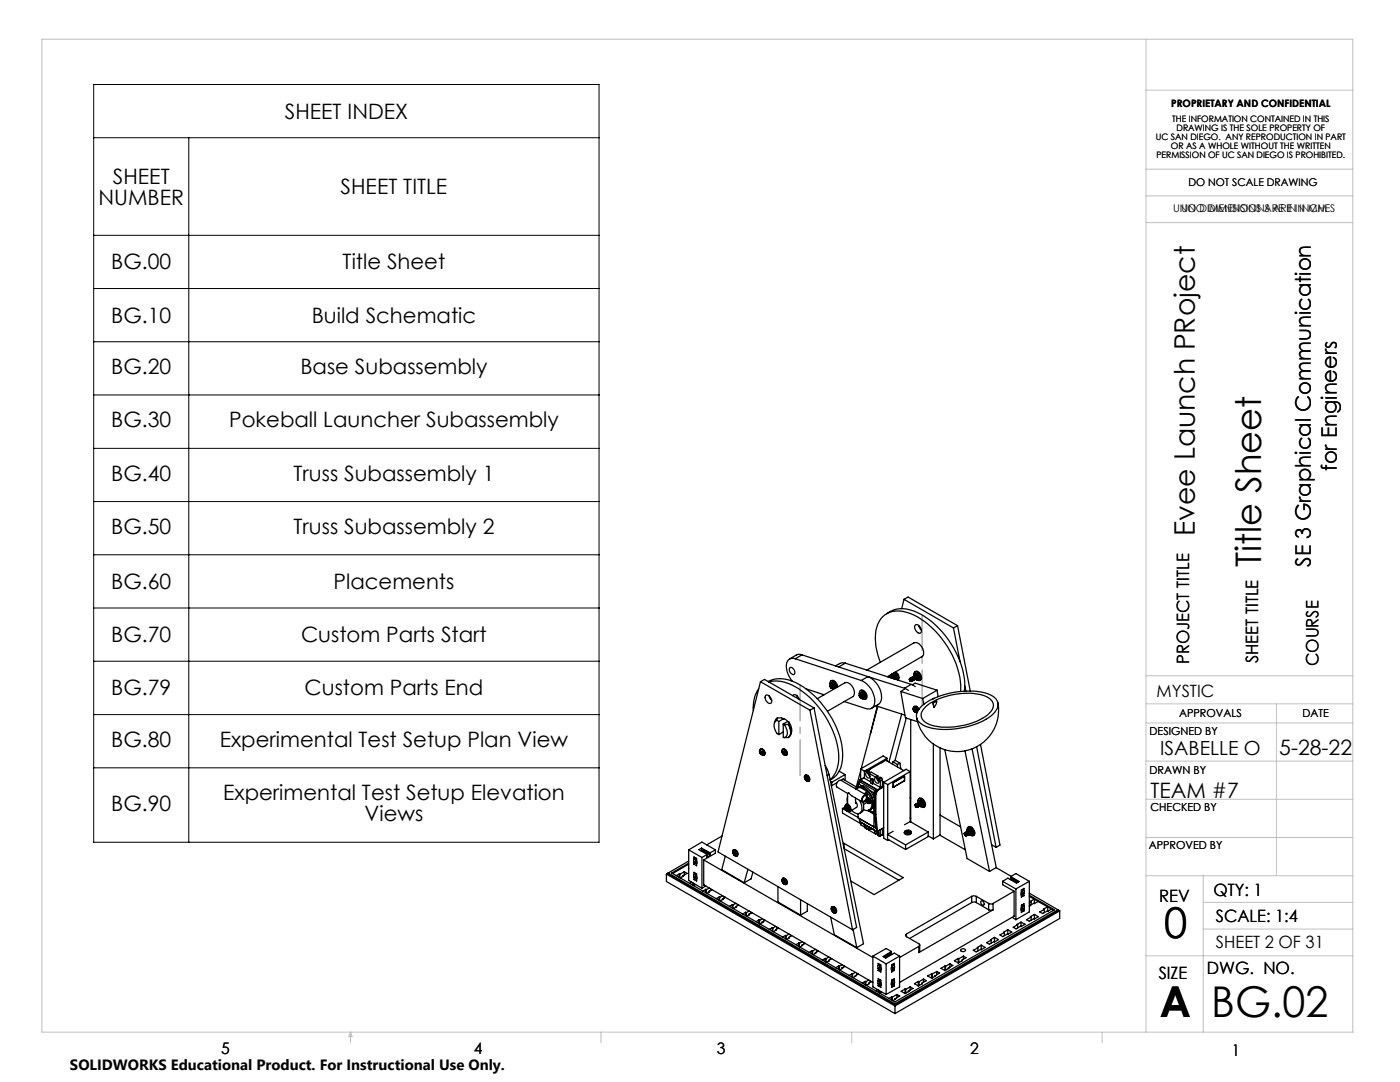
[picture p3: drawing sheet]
<svg xmlns="http://www.w3.org/2000/svg" width="279mm" height="216mm" viewBox="0 0 279 216" stroke-linecap="round" stroke-linejoin="round" font-family="sans-serif">
<defs><g id="words">
<g font-size="8.5">
<text x="232.3" y="187.1">0</text>
<text x="231.5" y="202.9">A</text>
<text x="241.7" y="202.9">BG.02</text>
</g>
<text font-size="7.1" x="251.7" y="113.1" transform="rotate(-90 251.7 113.1)">Title Sheet</text>
<text font-size="5.6" x="238.4" y="106.9" transform="rotate(-90 238.4 106.9)">Evee Launch PRoject</text>
<g font-size="4.2">
<text x="56.8" y="23.7">SHEET INDEX</text>
<text x="19.7" y="40.8">NUMBER</text>
<text x="22.5" y="36.7">SHEET</text>
<text x="68" y="38.7">SHEET TITLE</text>
<text x="22.2" y="53.8">BG.00</text>
<text x="68.4" y="53.8">Title Sheet</text>
<text x="22.2" y="64.4">BG.10</text>
<text x="62.2" y="64.4">Build Schematic</text>
<text x="22.2" y="74.6">BG.20</text>
<text x="59.9" y="74.6">Base Subassembly</text>
<text x="22.2" y="85.3">BG.30</text>
<text x="45.7" y="85.3">Pokeball Launcher Subassembly</text>
<text x="22.2" y="95.9">BG.40</text>
<text x="58.6" y="95.9">Truss Subassembly 1</text>
<text x="266.8" y="94" transform="rotate(-90 266.8 94)">for Engineers</text>
<text x="22.2" y="106.5">BG.50</text>
<text x="58.6" y="106.5">Truss Subassembly 2</text>
<text x="261.6" y="113.1" transform="rotate(-90 261.6 113.1)">SE 3 Graphical Communication</text>
<text x="22.2" y="117.5">BG.60</text>
<text x="66.6" y="117.5">Placements</text>
<text x="22.2" y="128.2">BG.70</text>
<text x="60.1" y="128.2">Custom Parts Start</text>
<text x="22.2" y="138.8">BG.79</text>
<text x="60.8" y="138.8">Custom Parts End</text>
<text x="22.2" y="149">BG.80</text>
<text x="43.9" y="149">Experimental Test Setup Plan View</text>
<text x="255.3" y="150.6">5-28-22</text>
<text x="22.2" y="161.8">BG.90</text>
<text x="44.5" y="159.7">Experimental Test Setup Elevation</text>
<text x="229.6" y="159.2">TEAM #7</text>
<text x="72.8" y="163.9">Views</text>
</g>
<text font-size="3.9" x="231.5" y="150.6">ISABELLE O</text>
<g font-size="3.4">
<text x="237.3" y="132.5" transform="rotate(-90 237.3 132.5)">PROJECT TITLE</text>
<text x="251.1" y="132.3" transform="rotate(-90 251.1 132.3)">SHEET TITLE</text>
<text x="263.1" y="133" transform="rotate(-90 263.1 133)">COURSE</text>
<text x="230.8" y="139">MYSTIC</text>
<text x="231.3" y="180">REV</text>
<text x="242.2" y="178.7">QTY: 1</text>
<text x="242.7" y="183.9">SCALE: 1:4</text>
<text x="242.7" y="189.2">SHEET 2 OF 31</text>
<text x="231.3" y="195.4">SIZE</text>
<text x="240.9" y="194.3">DWG. NO.</text>
</g>
<g font-size="3.2">
<text x="44.2" y="210.4">5</text>
<text x="94.6" y="210.3">4</text>
<text x="143.1" y="210.4">3</text>
<text x="193.6" y="210.3">2</text>
<text x="245.8" y="210.7">1</text>
</g>
<text font-size="3" x="14" y="213.5">SOLIDWORKS Educational Product. For Instructional Use Only.</text>
<g font-size="2.2">
<text x="235.3" y="143.1">APPROVALS</text>
<text x="259.9" y="143.1">DATE</text>
<text x="229.4" y="146.7">DESIGNED BY</text>
<text x="229.4" y="154.4">DRAWN BY</text>
<text x="229.6" y="161.8">CHECKED BY</text>
<text x="229.3" y="169.4">APPROVED BY</text>
</g>
<g font-size="2.1">
<text x="237.2" y="37.1">DO NOT SCALE DRAWING</text>
<text x="234.1" y="42.3">UNO DIMENSIONS ARE IN INCHES</text>
<text x="235.8" y="42.3">UNO DIMENSIONS ARE IN MM</text>
</g>
<text font-size="2" x="233.8" y="21.4">PROPRIETARY AND CONFIDENTIAL</text>
<g font-size="1.8">
<text x="230.7" y="27.9">UC SAN DIEGO. ANY REPRODUCTION IN PART</text>
<text x="233.7" y="29.7">OR AS A WHOLE WITHOUT THE WRITTEN</text>
<text x="233.9" y="24.4">THE INFORMATION CONTAINED IN THIS</text>
<text x="234.8" y="26.2">DRAWING IS THE SOLE PROPERTY OF</text>
<text x="230.8" y="31.5">PERMISSION OF UC SAN DIEGO IS PROHIBITED.</text>
</g>
</g></defs>
<g fill="none" stroke="#000" stroke-width=".2">
<path d="M18.7 16.9h100.9v151.2h-100.9zM18.7 27.5h100.9M37.7 27.5v140.6M18.7 47h100.9M18.7 57.6h100.9M18.7 68.2h100.9M18.7 78.8h100.9M18.7 89.5h100.9M18.7 100.1h100.9M18.7 110.7h100.9M18.7 121.3h100.9M18.7 131.9h100.9"/>
<path d="M18.7 142.6h100.9M18.7 153.2h100.9"/>
</g>
<g fill="none" stroke="#c0c0c0" stroke-width=".2">
<path d="M8.4 7.8h261.6v198.2h-261.6zM228.7 7.8v198.2M228.7 18h41.3M228.7 33.8h41.3M228.7 39.1h41.3M228.7 44.4h41.3M228.7 134.8h41.3M228.7 159.5h41.3M228.7 151.9h41.3M228.7 144.3h41.3M228.7 140.4h41.3M254.7 140.4v34.3"/>
<path d="M228.7 174.7h41.3M228.7 167.1h41.3M240.1 174.7v31.3M228.7 190.7h41.3M240.1 185.4h29.9M240.1 180.1h29.9M70 206v2.1M70 206l.3 .8h-.7zM119.9 206v2.1M170 206v2.1M220 206v2.1"/>
</g>
<path d="M159.7 136.6v18.2M184 122.7v18.1" fill="none" stroke="#808080" stroke-width=".2" stroke-dasharray="15.2 1.3 1.3 1.3" stroke-dashoffset="8.1"/>
<g fill="none" stroke="#000" stroke-width=".25">
<path d="M180.4 119.6l-.4 1.9M180.4 119.6l9.9 5.7M180.4 119.6l.8-.5 9.9 5.7M151.4 137.4a6.3 6.3 0 0 0-1 4.4M151.8 136l-8.5 34 26.8 15.5M151.8 136l9.8 5.7M151.8 136l.8-.4 9.9 5.7M152.8 138.7a1.09 1.09 0 0 1 1.1 1.6 1.11 1.11 0 0 1-1.1-1.6zM153.3 136a5.8 5.8 0 0 1 5.4 .2 18.2 18.2 0 0 1 9.5 14 5.4 5.4 0 0 1-2.3 5.3l-.2 .1M153.4 136.1a7.8 7.8 0 0 1 6.7 1.9 18 18 0 0 1 7.3 13.5l-.1 .8a5.1 5.1 0 0 1-1.6 3.3M153.5 138.9l.5 .8M157.6 133.2a.82 .82 0 0 1 .9 .5 .82 .82 0 0 1-.1 .9 1.01 1.01 0 0 1-.8-1.4z"/>
<path d="M158.2 138.8a.59 .59 0 0 1 .6-.2 .59 .59 0 0 1 .4 .5l.3 .5M158.7 131.4a1.35 1.35 0 0 0-1.8 1.6l.4 1.5 .8 1.4M158.7 131.4l13.2 4.4M159 138.8l.3 .7M160.1 130.7l-.8-.1-1.7 .9M160.1 130.7l-1.4 .7M160.1 130.7l13.1 4.3M160.9 137.4l3.6 1.2M163.1 139.4l5.5-3.2a1.79 1.79 0 0 1 1.9 1.9l-.2 .8-5.2 3M165.6 136.9h.1M165.6 136.9l.2-.1a.25 .25 0 0 1 .3 .2 .25 .25 0 0 1-.2 .3M165.6 136.4v.3"/>
<path d="M165.6 136.4a.45 .45 0 0 1 .3-.6 .45 .45 0 0 1 .5 .2l.4 .4 .2 .8M165.8 137.2l-.2-.3a.23 .23 0 0 1 .3 0 .23 .23 0 0 1 0 .4M165.8 137.2l.1 .1M165.8 136.3l-.2 .4M165.8 136.3l.4 .2M165.8 136.3l.2-.1 .2 .3M165.8 137.3h.1M165.8 136.7l-.2 .1M165.8 136.7a.32 .32 0 0 1 .4 .2 .32 .32 0 0 1-.2 .4 .33 .33 0 0 0 .2-.4 .33 .33 0 0 0-.4-.2zM165.8 136.7h.1M165.8 136.7h-.2M165.8 135.9a1.05 1.05 0 0 1 1.3 1.2"/>
<path d="M165.9 136.6a.36 .36 0 0 1 .3 .2 .36 .36 0 0 1 0 .4M165.9 136.6a.33 .33 0 0 1 .4 .2 .33 .33 0 0 1-.2 .4 .32 .32 0 0 0 .1-.4 .32 .32 0 0 0-.4-.2M165.9 137.3l.4 .1-.1 .1zM166.2 136.5l.2 .2M166.2 136.5l.2 .5M166.2 136.1l.5 .5M166.2 136.1l-.1 .1M166.2 136.1l-.6 .3M166.3 137.5h.1M166.4 137l-.1 .4M166.4 136.7v.3M166.4 137l.1 .3"/>
<path d="M166.7 136.6l.1 .6-.5 .2M166.7 136.6l-.3 .1M168.7 132.3h-.7l-1.2 .6M168.7 132.3l13.2 4.3M168.7 132.3l-1.3 .8M171.5 138.9v-.2a.3 .3 0 0 1 .4 .2 .3 .3 0 0 1-.1 .3M171.5 138.4v.3M171.5 138.3l.1-.4a.66 .66 0 0 1 1 .4l.2 .3a.54 .54 0 0 1 .1 .7 .54 .54 0 0 1-.8 .1M171.6 138.7a.24 .24 0 0 1 .2 .2 .24 .24 0 0 1-.1 .3l-.2-.3zM171.7 138.3l-.2 .4M171.7 138.3l.3 .1M171.7 138.3l.2-.1 .1 .2"/>
<path d="M171.7 138.3l-.2 .1M171.7 137.8a1.06 1.06 0 0 1 1.1 .5 1.06 1.06 0 0 1-.1 1.2M171.7 138.6l-.2 .2M171.7 138.6a.31 .31 0 0 1 .4 .2 .31 .31 0 0 1-.2 .4M171.7 138.5a.34 .34 0 0 1 .4 .2 .34 .34 0 0 1-.1 .4 .33 .33 0 0 0 .1-.3 .33 .33 0 0 0-.3-.3M171.7 138.6h.1M171.7 138.6a.31 .31 0 0 1 .3 .2 .31 .31 0 0 1-.1 .4M171.7 138.6l-.2 .1M171.8 138.5h.1M171.8 139.2l.2 .2 .2-.1M171.8 138.5l.4 .4-.1 .2M171.8 139.2l.4 .1"/>
<path d="M171.9 135.8a4.3 4.3 0 0 1 2.4 5.1 1.16 1.16 0 0 1-1.5 .5l-4.3-1.4M172 138.4l.3 .2M172 138.4l.3 .6M172.1 138.1l.4 .4M172.1 138.1h-.2M172.1 138.1l-.6 .3M172.3 139l-.1 .3M172.3 138.6v.4M172.3 139l.1 .2M172.5 138.5l.1 .6-.4 .2M172.5 138.5l-.2 .1M173.2 135a4.5 4.5 0 0 1 2.6 4.8l-.3 .6-1.6 .9"/>
<path d="M173.2 135l7.3 2.3M173.2 135l-1.3 .8M175.7 132.2a10.9 10.9 0 0 1-.5-7.7 4.4 4.4 0 0 1 5.7-2.3 15.8 15.8 0 0 1 8.6 7.6 14.6 14.6 0 0 1 2.2 8.2M177 122.4a5.7 5.7 0 0 1 6.1-.2 17.9 17.9 0 0 1 9.4 14.9v.8M177.7 135a.34 .34 0 0 1 .5 .4l-.2-.4zM177.8 135a.38 .38 0 0 1 .4 0 .38 .38 0 0 1 .1 .4M177.9 135.3l-.2-.2-.3 .1 .2-.1 .3 .2M177.9 134.5v.1M177.9 134.6v.3a.39 .39 0 0 1 .5 .4M177.9 134.6v.3M178 134.9l.3-.1 .2 .4M178 134.8h.3l.2 .4"/>
<path d="M178.1 135.3l-.3-.3-.2 .1 .2-.1 .2 .4M178.1 134.8a.36 .36 0 0 1 .4 .2 .36 .36 0 0 1-.1 .4l.1-.2M178.3 134.6l.4 .4M178.3 134.6l.3 .1M178.3 134.6h-.4M178.3 134.3l.5 .3M178.3 134.6l-.2-.2-.2 .2M178.4 135.3v.1M178.4 135.3h.1M178.5 135.2v.1M178.5 135.2h.1M178.6 134.7l.1 .3"/>
<path d="M178.6 135.5h.1M178.7 135l.1 .3M178.7 135v.5M178.8 134.1a1.11 1.11 0 0 1 .4 1.6 1.31 1.31 0 0 0-.6-1.6M178.8 135.6h.1M178.8 134.6l.2 .6M178.8 134.6l-.2 .1M178.8 135.3l-.1 .2M179 135.2l-.2 .4M179 135.2l-.2 .1M179.8 138l4.3 1.4M179.8 138l.9 5.2 2.4 .8"/>
<path d="M180.5 137.3l.8 .5M180.5 137.5l-.7 .5M181.5 135.6h.1M181.5 135.5a.23 .23 0 0 1 .3 .2 .23 .23 0 0 1-.1 .3zM181.7 136h.1M181.8 135.4h-.2l-.1 .2 .2-.1a.28 .28 0 0 1 .2 .2 .28 .28 0 0 1-.1 .3h-.1M181.8 135.4l.2 .3-.1 .3M181.8 135.4h.1M181.8 135.4l.3 .4-.2 .1M181.8 135.4l-.3 .1M181.9 136.6l.8 .4M181.9 136.6l-1.4 .7"/>
<path d="M181.9 135.3l-.3 .1M181.9 135.3l.2 .2v.4v-.3zM181.9 135.3h.1M182 135.3h-.2M182 135.3l.3 .4-.2 .1M182 135.3h.1M182.1 136.6l.5-.3 4.4 1.4M182.1 135.2h-.2M182.1 135.2a.32 .32 0 0 1 .3 .2 .32 .32 0 0 1-.1 .3h.1l-.1-.3zM182.2 135.1h-.2M182.2 135.1l.2 .2v.4M182.2 135.1a.32 .32 0 0 1 .3 .2 .32 .32 0 0 1-.1 .4"/>
<path d="M182.3 128.3l.2-.1a1.93 1.93 0 0 1 1.6 2.7l-.2 .2M182.4 135l-.3 .1M182.4 135l.2 .4-.1 .2M182.4 135h.1M182.4 135l.2 .5-.1 .1M182.4 134.7v.2h.3M182.4 134.7a.51 .51 0 0 1 .3-.7 .51 .51 0 0 1 .6 .3l.5 .7a.53 .53 0 0 1-.5 .8l-.4-.2M182.4 134.7v.2M182.5 135h-.3M182.5 135l.2 .1v.5v-.3zM182.5 135h.1M182.5 134.4l.2-.1 .5 .2"/>
<path d="M182.5 134.4l.2 .1M182.5 134.4l-.1 .3M182.5 128.2l-9.5 5.5M182.6 134.9l-.3 .1M182.6 134.9l.2 .3-.1 .3M182.6 134.9l.2 .4-.1 .2M182.6 134.8a.36 .36 0 0 1 .4 .2 .36 .36 0 0 1-.1 .4M182.6 134.1a1 1 0 0 1 1.3 1.1l-.3 .6M182.7 134.8h.1M182.7 134.9l.3 .2-.1 .3v-.4zM182.7 134.9h.1M182.7 124.7a1.03 1.03 0 0 1 1 .5 1.03 1.03 0 0 1-.1 1.2 1.18 1.18 0 0 1-.9-1.7z"/>
<path d="M182.7 134.5l-.3 .2M182.7 134.5l.4 .4M182.7 135.5l.2 .1M182.7 134.5l.3 .1M182.8 134.8h-.3M182.8 134.8l.2 .2 .1 .3-.1 .1M182.8 134.8h.1M182.8 134.8l.3 .4M182.9 135.6h.3M183 134.6l.1 .3M183.1 134.9l.2 .3M183.1 134.9l.1 .5"/>
<path d="M183.2 134.5l.3 .6M183.2 135.4l-.1 .2h-.2M183.2 135.4v.2M183.2 134.5l-.2 .1M183.3 135.2l-.1 .2M183.3 124.8l.6 .9M183.5 135.1l-.1 .4-.2 .1M183.5 135.1l-.2 .1M184.1 131l-7 4M184.1 139.4l.3 1.1M186.3 139.4h.1M186.3 139.4l-.2 .1"/>
<path d="M186.9 139.9l-.7 .4M186.9 139.9a1.61 1.61 0 0 1-.5 1.2M187 137.7l-2.9 1.7M187 137.7l.2 1.3M190.3 125.3l1.3 6.7M191.1 124.8l-.8 .5M191.1 124.8l2.5 13.1M192.5 136.9l.3 1M151.7 150v-.1l.1 .1M151.7 150v.1M151.7 149.5a.72 .72 0 0 1 .7 .5 .72 .72 0 0 1-.1 .7l-.6-.4-.1-.5zM151.7 149.5l-.1 .1"/>
<path d="M151.7 150.1v.1M151.7 150.2h.1M151.7 150.3l.2 .1M151.7 150.1h.1M151.8 150.2h.1M151.8 150.2l-.1 .1M151.8 149.9l-.1 .1M151.8 150h.1M151.8 149.5a.74 .74 0 0 1 .7 .4 .74 .74 0 0 1-.1 .8 .78 .78 0 0 0-.7-1.2M151.8 149.5h-.1M151.8 149.5a.74 .74 0 0 1 .9 .9M151.9 150.4h.1"/>
<path d="M151.9 150h.1l.1 .1-.1 .1M151.9 150h.1M151.9 150l-.2 .1M152 150.4h.1M152 150.4l.1 .1M152 150.2v.1M152 150.2h.1M152 150l-.3 .1M152 150.3l.2 .1-.1 .1M152 150.3h.1M152 150.1h.1M152 150.3l-.1 .1"/>
<path d="M152 150.1l-.2 .1M152 150.1v.1M152 150.1l-.3 .1M152 150.1l-.3 .2M152.1 150.4h-.1M152.2 150.5h-.1M155.1 143.8a1.22 1.22 0 0 0-.4 1.9l.4 .7 .3 .2M155.1 143.8l.3 .2M155.1 143.3v.5M155.1 143.3l-.2 .1-.3 .8M155.1 143.3l.9-.1 .3 .2M155.4 144v2.6"/>
<path d="M156.1 149.8v.3M156.1 149.7l.1-.2a.74 .74 0 0 1 .7 .4 .74 .74 0 0 1 0 .8h-.2M156.1 149.6a.72 .72 0 0 1 .7 .3 .72 .72 0 0 1 0 .8h-.3l-.4-.4zM156.1 150l.1-.1 .1 .1M156.1 150l.1 .1M156.2 150.1h.1M156.2 150.1v.1M156.2 149.5a.73 .73 0 0 1 .8 .3 .73 .73 0 0 1-.1 .9M156.2 150.2h.1M156.2 150.2v.2M156.2 150.4h.2M156.2 143.4l.6 .2 .4 .4"/>
<path d="M156.2 150h-.1M156.3 150h.1M156.3 143.4h.2M156.3 144.5v2.6l.2 .1M156.3 144.5l.2 .1M156.3 143.4l-.9 .6M156.3 146.1l-.9 .5M156.4 150.5l.2 .2M156.4 150v-.1l.2 .1M156.4 150h.1M156.4 150.4h.1M156.4 150.4l.2-.1-.2 .1"/>
<path d="M156.5 150.4h.1M156.5 144.6a1.8 1.8 0 0 1 .2 2.5l-.2 .1M156.5 150.4l.1 .1M156.5 150.2v.1M156.5 150.2h.1M156.5 150h-.2M156.5 144.6h.8M156.5 150.2l-.3 .2M156.5 150h-.1M156.5 150.3l.1 .2M156.5 150.3h.1M156.5 150l-.3 .1"/>
<path d="M156.5 150.1l-.3 .1M156.6 150l-.1 .2M156.6 150h.1M156.6 150v.1M156.6 150l-.4 .2M156.6 150.3l-.2 .1M156.6 150.4h-.1M156.6 150.3l-.1 .1M156.6 150.5h.1M157.2 144l-.9 .5M157.2 144h.2M157.3 144.6a1.91 1.91 0 0 1 0 2.6h-.8"/>
<path d="M157.4 144.5a1.96 1.96 0 0 1-.1 2.6M157.4 144.5l-.1 .1M157.4 144a2.39 2.39 0 0 1 .4 2.7M157.4 144v.5M160.5 154.9l.1 .5M160.6 154.9l.1-.2a.74 .74 0 0 1 .7 .4 .74 .74 0 0 1 0 .8h-.3M160.6 154.8a.74 .74 0 0 1 .7 .3 .74 .74 0 0 1 0 .8h-.3l-.3-.3-.2-.5zM160.7 155.3v.1M160.7 155.2h.1M160.7 155.2h-.1l.1 .1M160.7 155.4h.1M160.7 155.4l.1 .1"/>
<path d="M160.7 154.7a.72 .72 0 0 1 .8 .3 .72 .72 0 0 1-.1 .9M160.8 155.5h.1M160.8 155.2h.1M160.8 155.5v.1M160.9 155.6l.1 .1-.2-.1M160.9 155.6h.1M160.9 155.3h.1M160.9 155.3l.1 .1M160.9 155.1l-.1 .1M160.9 155.3l-.1 .2M160.9 155.3l-.2 .1M161 155.6h.1"/>
<path d="M161 155.4h.1M161 155.1l-.1 .2M161 155.1l-.2-.1v.2M161 155.2h.1M161 155.2h-.2M161 155.2l-.3 .1M161 155.4l-.2 .1M161 155.9h.1M161.1 155.4h.1M161.1 155.4l-.3 .2M161.1 155.4v.2h-.1M161.1 155.4l-.1 .2"/>
<path d="M161.1 155.5l-.1 .1M161.6 141.7l8.5 43.8M162.5 141.3l-.9 .4M162.5 141.3l8.5 43.8-.9 .4M164.7 152.8l.8 1.7M165.5 154.5l6.8 33.8-1.3 .8M165.5 154.5l-.4 .3M165.7 155.9l.3 .2M165.9 156.7l.1 .1M166 156.1v.7M167 156.2l-1 .6M167.5 153.9l1.2 .7"/>
<path d="M167.9 155.7a.89 .89 0 0 0-.9 1.4l2.2 1.2M167.9 155.7l5 2.9M168.2 155.5l2.7 1.5M168.3 155.5l-.4 .2M168.7 154.6l-2.7 1.5M168.7 154.6v1.1M169.2 158.9l-.1 .5 .1 .9M169.2 158.3l.2-.1 .6 .6 2.1 1.2M169.2 158.3v2M170.7 159.9l.4 .8-.1 .3-1.3 .9M170.7 159.2v1.1M170.8 157.4a1.21 1.21 0 0 1 1.7 .2 3.4 3.4 0 0 1 1.3 3.7 1 1 0 0 1-1.5 .2"/>
<path d="M171.2 156.4v.1M171.2 156.4v.8M171.2 156.4h.1M171.2 157.1a2.2 2.2 0 0 1 2.6 1.6 2.13 2.13 0 0 1-.1 2.8M171.2 157.1a1.62 1.62 0 0 1 2.4 .6 3.1 3.1 0 0 1 .7 3.4l-.6 .4M171.2 157.1a1.88 1.88 0 0 1 2.2 1 2.78 2.78 0 0 1 .4 3.3l-.1 .1M171.2 156.5h.1M171.2 157.1l-.2 .2M171.2 156.5v.6M171.3 156.4l-.1 .1M171.3 156.4h.1M171.3 156.4l.7 .4"/>
<path d="M171.5 159.7a2.13 2.13 0 0 1 .2 2.5 1.45 1.45 0 0 1-1.8-.5M171.6 155.6l.1 .1M171.6 155.6l-.4 .8M171.7 155.6h-.1M171.7 155.6h.1M171.7 155.7l3.4 2M171.7 155.7l-.4 .7M171.7 156.1l-.4 .3M171.7 155.6v.1M171.7 156.1l3 1.7M171.7 155.6l3.4 2M171.8 153.4l.7 .5 .6-.3"/>
<path d="M171.8 153.4v2.2M171.8 153.8l-1 3.6M172.3 158.9l.4-.3a.78 .78 0 0 1 .3 .9 .78 .78 0 0 1-.7 .6h-.2l-.2-.3zM172.3 159l.3-.2a.63 .63 0 0 1 .2 .7 .63 .63 0 0 1-.6 .4l-.1-.5zM172.5 155.2l-.8 .4M172.6 158.5v-.1a.34 .34 0 0 1 .4 0 .34 .34 0 0 1 0 .5M172.7 153.9h-.2v1.4l1.2 .7M172.7 153.9l.3 .2M172.8 159.7l.2 .4 .2 .2M172.8 159.6l.1 .3M172.8 158.3l.3 .4M172.9 159.8l.1 .1"/>
<path d="M172.9 159.9v.3l-.6 .3M173 159.9h.1M173 159.7h.1M173 159.7l-.1 .1M173 159.9v.1M173 154.1a.61 .61 0 0 0-.1 .8 .61 .61 0 0 0 .7 .3v-.4l-.2-.5M173 159.3a.61 .61 0 0 1 .6 .4 .61 .61 0 0 1-.2 .6h-.2M173 154.1h.1M173 159.2h.1M173 160h.1M173 160l.1 .1M173 159.2a.63 .63 0 0 1 .6 .4 .63 .63 0 0 1-.1 .7h-.2"/>
<path d="M173 159.2a.67 .67 0 0 1 .7 .4 .67 .67 0 0 1-.1 .7M173.1 159.6l.1 .1M173.1 153.6l-.4 .3M173.1 153.6l.3 .2M173.2 159.8h.1M173.2 159.7v.1M173.2 159.7l-.3 .1M173.2 159.7l-.2 .2M173.2 159.8v.1M173.2 159.6v.1M173.2 159.6l-.1-.1-.1 .2M173.2 159.6l-.2 .1"/>
<path d="M173.2 154.3l.3 .1M173.2 159.8l-.2 .1M173.2 159.9h.2M173.2 159.9h.1M173.2 154v.4l.4 .6M173.3 159.9l-.3 .1M173.3 159.9h.1M173.3 159.9l-.2 .2M173.4 159.9v.2h-.2M173.4 159.9l-.2 .2M173.4 153.8l-.4 .3M173.4 154.3l1.4 .8"/>
<path d="M173.4 154.3l.4-.2 1.4 .7M173.6 157.7l.7 .5M174 155.4h.1M174 155.5h-.3v.7l.4 .2M174 155.5l.1 .3M174 155.4l-.2 .1M174 155.4h.2M174.1 155.8v.6M174.2 155.4l.1 .2M174.2 155.4l-.2 .1M174.3 156.3l1.4 .8M174.3 155.6v.7"/>
<path d="M174.3 156.3l-.2 .1M174.3 155.6l-.2 .2M174.3 158.2l.1 .1M174.4 158.3v.8M174.5 158.3v1.2M174.5 158.3l.2 .1M174.6 158.3h-.1M174.6 158.3l.1 .1M174.7 158.4h.1M174.7 158.4v4.1M174.7 158l-.1 .3M174.7 158l-.3 .3"/>
<path d="M174.7 157.8v.2M174.7 157.8l-.4 .4M174.8 155.2a.61 .61 0 0 0-.2 .7 .61 .61 0 0 0 .8 .3v-.4l-.2-.5M174.8 155.1v.1M174.8 158.4v4.1M174.8 140.8l5.8 1.9M175 155.3l.2 .1M175 155v.5l.4 .5M175.1 157.7h.1M175.1 157.7l-.4 .7M175.1 140.9l-1.4 5.6M175.1 157.6v.1"/>
<path d="M175.1 157.6l.1 .1M175.2 154.8l-.4 .4M175.2 155.3l.3 .2M175.2 157.7l-.4 .7M175.2 154.8l-.4 .3M175.2 140.9l-3.3 12.5M175.5 155.5l.2 .4M175.7 155.9v1.2M175.9 152.2l-2.6 1.5M175.9 152.2l.9-.5 3.6 2.1M175.9 155.2l.2 .4M175.9 155.2l-.4 .3"/>
<path d="M175.9 155.2l-.3-.1-.4 .2M176.1 155.6l-.4 .3M176.1 156.9l-.4 .2M176.1 155.6v1.3M176.1 156l.3 .1M176.1 156.9l.3 .1-1.2 .7M176.2 157l-1.1 .6M176.4 156.1l.8 .5M176.4 156.1v11.2l.8 .4M177 151.3l-.8-.5-4.4 2.6M177 151.3l-4 2.3M177 151.3v.5"/>
<path d="M177.2 156.6v9.9M178.2 152l-.1 .5M178.2 152l.9 .5M178.2 152l.5-.3 .9 .6M178.3 157.1h.1M178.3 156.2l2.2-1.3v.9l-2.2 1.3zM179.1 152.5v.5M179.6 152.3l-.5 .2M179.6 152.3l.2 1.1M180 142.5l-2.6 9.5M180.9 143.3l-2.3 8.5M181.6 154v9.9"/>
<path d="M181.6 154l-.8-.5-4.4 2.6M181.6 154l-4.4 2.6M181.6 159.2h.2M181.8 143.5v20.5M182.3 141.6a.22 .22 0 0 1 .3 .1 .22 .22 0 0 1-.1 .3zM182.3 141.7a.24 .24 0 0 1 .4 0 .24 .24 0 0 1-.2 .3M182.3 141.3v.2M182.3 141.3v.3M182.4 141l.2-.1 .5 .1M182.4 141l.2 .1M182.4 141l-.1 .3M182.5 141.4l-.2 .2"/>
<path d="M182.5 141.4a.32 .32 0 0 1 .3 .2 .32 .32 0 0 1-.1 .4 .32 .32 0 0 0 .1-.4 .32 .32 0 0 0-.3-.2zM182.5 141.4h.1M182.5 141.4l-.2 .1M182.6 142v.1M182.6 141.3l.1 .1M182.6 141.1l-.3 .2M182.6 141.1l.4 .4M182.6 142.1l.2 .1M182.6 141.1h.3M182.6 141.3l-.1 .1a.38 .38 0 0 1 .4 .1 .38 .38 0 0 1-.1 .5M182.6 141.3a.31 .31 0 0 1 .4 .3 .31 .31 0 0 1-.2 .3M182.6 141.3h.1"/>
<path d="M182.6 141.3l.4 .4M182.8 142.2h.3M182.9 141.1l.1 .4M183 141.5l.2 .2M183 141.5l.1 .5M183 142.1l-.2 .1M183.1 141l.3 .5M183.1 141l-.2 .1M183.2 159.9a.51 .51 0 0 1 .3-.6 .51 .51 0 0 1 .6 .3l.4 .5 .1 .5a.46 .46 0 0 1-.3 .5 .46 .46 0 0 1-.6-.2M183.2 159.8h.2M183.2 159.8v.3M183.4 159.8l-.2 .3"/>
<path d="M183.4 159.8l.4 .3M183.4 159.3a.95 .95 0 0 1 1.3 1v.5l-.3 .3M183.6 159.8l.2 .3M183.6 159.8h-.2M183.8 159.7l.5 .5M183.8 159.7l-.6 .1M183.8 159.7l-.2 .1M184 140.8a15.4 15.4 0 0 1 13.6-2.2 2.03 2.03 0 0 1 1 3.5 13.2 13.2 0 0 1-8.8 3.4 8.7 8.7 0 0 1-6.3-1.4 1.95 1.95 0 0 1 .2-2.9zM184.8 141a13.6 13.6 0 0 1 12-2 1.84 1.84 0 0 1 1.4 1.4 1.84 1.84 0 0 1-.7 1.9 13.6 13.6 0 0 1-11.5 2.4 2.36 2.36 0 0 1-2.2-2.2l.3-.8zM186.2 140.3l.2 .8M186.2 140.3h.1M186.3 148.4v19"/>
<path d="M187.6 149.2v17.4l-1.3 .8M188.6 149.6l4.4 21.7 4.5 2.6M192.6 149.8l4.9 24.1M194 149.4l4.8 23.7M194.9 149l3.9 20.1M195.7 148.6l3.9 20-.8 .5M199.2 140.3a8.3 8.3 0 0 1-6.7 9.6 8.3 8.3 0 0 1-9.6-6.8M133 174.4l45.6 26.3M133 174.4v1.5l45.6 26.3M133.3 174.2v.2l45.3 26.1M133.3 174.2l-.3 .2M133.3 174.2l45.3 26.1"/>
<path d="M135.5 174.4h.2M135.5 174.4l-.5 .3M135.5 174.4v.6M135.7 174.4v.7M136.2 174.8h.1l-.6 .4M136.2 174.8v.1M136.6 174l.5 .3-.9 .5M136.6 174l-.9 .4M136.6 174v.6M137.4 169.6v6.1l2.7 1.5M137.4 169.6l2.7 1.5M137.4 169.6l2.7-1.6 2.7 1.6"/>
<path d="M137.4 172.2l-3.3 2 44.5 25.7 31.8-18.4-5-2.9M137.4 171.8l-4.1 2.4M137.4 172.4l-3.2 1.9M137.4 173.3v.1M138 176l-.4 .2M138.2 176.1v.5M138.3 176.2v.5M138.5 171.5v-.5l.5 .3 .1 .7-.1 .8-.5-.4M138.5 171.5v.5M138.5 174.5v-.4l.5 .3 .1 .6-.1 .8-.5-.3M138.5 174.5v.5M138.5 172v.4"/>
<path d="M138.5 175v.5M138.8 176.5l-.4 .2M138.9 171.2v.6M138.9 174.3v.5M138.9 171.2l-.4 .3M138.9 171.2h.1M138.9 171.8v.4M138.9 174.3h.1M138.9 174.8v.5M138.9 171.8l-.4 .2M138.9 172.2l-.4 .2M138.9 172.2l.1 .1"/>
<path d="M138.9 174.3l-.4 .2M138.9 174.8l-.4 .2M138.9 175.3l-.4 .2M138.9 175.3l.1 .1M140 169.4l.1 .3M140 169.2l-.5 .3 1.6 1M140 169.2l1.7 1M140 169.4l1.7 .9M140 169.2v.2M140.1 171.1v6.1M140.1 169.7l-.2 .1M140.1 169.7l1.7 .9"/>
<path d="M140.4 171.6l.1 5M140.4 171.6l33.8 19.5M140.4 176.6l33.8 19.4M140.9 176.8l-.8 .4M140.9 177.4l.1 .1M140.9 177.4l-.6 .4M140.9 177.4v.7M141 177.5v.7M141.1 170.5v.6l.7-.5M141.1 170.5l-1 .6M141.5 177.8l.1 .1-.5 .4M141.5 177.8v.2"/>
<path d="M141.6 177.2l-.6 .3M141.7 170.3l.1 .3M141.7 170.2v.1M141.9 177.4v.3M142.1 177.5l-.6 .3M142.8 169.6l-1.1 .6M142.8 169.6v.7l-2.4 1.3M143.5 179l.1 .1M143.5 179l-.6 .3M143.5 179v.6M143.6 179.1v.6M144.1 166.8l-3.1 1.8"/>
<path d="M144.2 179.4l.1 .1-.6 .3M144.2 179.4v.1M144.2 178.7l-.6 .4M144.5 178.9v.3M144.7 170.9l-.7 2.6 4.5 2.6M144.8 179l-.6 .4M146.2 169.8l.1 .5M146.3 169.8v-.2a.77 .77 0 0 1 .8 .4 .77 .77 0 0 1 0 .8h-.3M146.3 169.7a.72 .72 0 0 1 .7 .3 .72 .72 0 0 1 0 .8l-.7-.4zM146.3 170.2l.1 .1M146.4 169.6a.73 .73 0 0 1 .8 .3 .73 .73 0 0 1-.1 .9M146.4 170.1h.1"/>
<path d="M146.4 170.1l-.1-.1v.2M146.4 170.3h.1M146.4 170.3v.1M146.4 170.4h.1M146.5 170.4v.1M146.5 170.1h-.1M146.5 170.1l.1-.1-.2 .1M146.6 170.5v.1l-.1-.1M146.6 170.5h.1M146.6 170.3h.1M146.6 170.2v.1M146.6 170.2h.1"/>
<path d="M146.6 170l-.3 .2M146.6 170.3l-.2 .1M146.6 170.2l-.2 .1M146.6 170.1l-.2 .2M146.6 170v.2M146.6 170l-.1-.1v.2M146.6 170l-.2 .1M146.7 170.5h.1M146.7 170.3l.1 .1M146.7 170.3h.1M146.7 170.7l.1 .1M146.7 170.3l-.3 .1"/>
<path d="M146.7 170.3l-.2 .1M146.8 170.3l-.3 .2M146.8 170.3v.1M146.8 170.4l-.2 .1M146.8 170.4v.1h-.1M146.8 170.4l-.1 .1M149.3 173.5l-.8 2.6M150.2 174l-.3 1.4-1.4 .7M155.3 176.9v3.1l4.5 2.6M156.1 175.5v.5M156.1 175.5l.1-.2a.77 .77 0 0 1 .7 .4 .77 .77 0 0 1 0 .8h-.2M156.1 175.4a.72 .72 0 0 1 .8 .3 .72 .72 0 0 1-.1 .8l-.6-.4z"/>
<path d="M156.1 175.9l.1 .1M156.2 175.3a.73 .73 0 0 1 .8 .3 .73 .73 0 0 1-.1 .9M156.2 175.8h.1M156.2 175.8l-.1-.1v.2M156.2 176h.1M156.3 176h.1M156.3 176v.1M156.3 175.8h.1M156.3 176.1h.1M156.3 175.8l.2-.1-.2 .1M156.3 176.1v.1M156.5 176.2v.1l-.2-.1"/>
<path d="M156.5 176.2h.1M156.5 176.1v.1M156.5 176.1h.1M156.5 175.9v.1M156.5 175.9h.1M156.5 175.7l-.4 .2M156.5 175.9l-.2 .1M156.5 175.9l-.3 .1M156.5 175.8l-.3 .2M156.5 175.7v.2M156.5 175.7l-.2-.1v.2M156.5 175.7l-.2 .1"/>
<path d="M156.5 176h.2M156.5 176h.1M156.5 176.5h.1M156.5 176l-.2 .1M156.6 176l-.3 .2M156.6 176h.1M156.6 176l-.1 .1M156.7 176v.2l-.2-.1M156.7 176l-.2 .1M159.8 179.5v3.1M168.1 161.3v.9l3.6 2.1M168.1 161.3l3.1 1.8"/>
<path d="M168.4 168.3l11.9 6.8-5.9 3.4-4.6-2.7M168.4 168.3l-.1 .1M168.4 168.3v.8M168.5 169.3l10.9 6.3M168.6 161.1l.1 .4M168.6 161l-.5 .3M168.7 160.8a.71 .71 0 0 1 .7 .3 .71 .71 0 0 1 0 .8 .78 .78 0 0 1-.7-1.1zM168.7 161.3l.1 .1M168.7 160.7l.1-.2a.83 .83 0 0 1 .9 .4 .83 .83 0 0 1 0 1h-.3M168.8 160.7l-.2 .3M168.8 161.5l.2 .3 .4 .1M168.8 161.2h.1"/>
<path d="M168.8 161.2l-.1 .1M168.8 160.7a.77 .77 0 0 1 .7 .3 .77 .77 0 0 1 0 .9M168.8 161.4h.1M168.8 161.5h.1M168.8 161.1v-.1h.2v.2M168.8 161.1h.1M168.8 161.1v.1M168.8 161.4v.1M168.9 160.6a.75 .75 0 0 1 .7 .4 .75 .75 0 0 1-.1 .8M168.9 161.5h.1M168.9 161.5v.1M168.9 160.6a.8 .8 0 0 1 .6 1.2"/>
<path d="M168.9 160.6l-.1 .1M169 161.2v.1M169 161.2h.1M169 161.1l-.2 .1M169 161.2l-.3 .1M169 161.1h-.2M169 161.6l.1 .1-.2-.1M169 161.6h.1M169 161.3h.1M169 161.6h-.1M169 161.3l-.2 .1M169.1 161.5l-.1 .1"/>
<path d="M169.1 161.5h.1M169.1 161.3l.1 .1M169.1 161.3h.1M169.1 161.5l.1-.1-.1 .1M169.1 161.3l-.3 .1M169.1 161.3l-.3 .2M169.2 160.3l-.3 .2M169.2 161.3l-.3 .2M169.2 161.4v.1h-.1M169.2 161.4l-.3 .1M169.5 161.9h.1M169.5 161.8v.1"/>
<path d="M171.2 162.4l.1 .8M171.3 163.2l3 1.8M171.3 163.2l3.4 2M171.5 163.3l.1 .6M171.6 163.9v.1M171.6 163.9h.1M171.6 164l3.4 1.9M171.6 163.9l3.4 2M171.7 164v.3M171.7 164.3h.1M171.8 164v.6l.7 .4M172.2 160.1a1.56 1.56 0 0 1-.6 2.2"/>
<path d="M172.5 164.5v.6l.5 .3M172.8 164.6l.2 .7M173 165.3v.1M173.1 160.1l.1 .1v-.1M173.2 160.1h.1M173.2 160.3h.1M173.3 161.7v.1M173.3 161.8l1 .6M173.4 165v.1M173.4 161.6v.1M173.4 165.1l-.4 .3M173.4 165.6l1.4 .8"/>
<path d="M173.4 161.7l1 .6M173.4 161.7l-.1 .1M173.4 165.1l-.4 .2M173.6 165.5l-.2 .1M173.6 165.1v.3l-.2 .2M173.7 161.5l-.2 .1 .9 .5M173.7 165.2l.1 .2h.3M173.7 165.2h.1M174.1 165.4h.1M174.1 165.4v.1M174.3 162.4l.1 .1M174.3 165l.4 .2"/>
<path d="M174.4 164.9l-.1 .1M174.4 160.9v1.2M174.4 162.5v2.4M174.4 164.9l.4 .2M174.4 162.3l.1 .2M174.4 162.3l-.1 .1M174.5 162.5h.1M174.5 162.1h-.1M174.5 160.7v1.4M174.5 162l-.1 .1M174.5 162.5h.2M174.5 162.5h-.1"/>
<path d="M174.5 162.5l.3 2.6M174.6 165.7l.2 .7M174.7 162.5h.1M174.7 162.5l.3 3.4M174.8 166.4h.1M174.8 165.1l-.1 .1M174.8 162.5l.3 3.4M175 165.9h.1M175.1 165.9l.1 .2M175.1 165.9h-.1M175.1 165.9h.1M175.1 165.9l1.3-.7-1.3 .7"/>
<path d="M175.2 166.6l.3 .3 .2-.2M175.2 166.1l-.4 .3M175.3 165.8l.1 .6-.2 .2M175.4 166.5l-.2 .1M175.7 165.6v1.1M176.1 166.5l-.5 .4M176.1 165.3v1.2M176.1 166.5l-.4 .2M177.1 166.5v.9l3.6 2.1M177.1 166.5l3.6 2.1M177.2 167.5v.2M177.4 167.6l-.2 .1"/>
<path d="M178.3 165.9l-1.2 .6M180.5 166.1a.75 .75 0 0 0 .7 .5 .75 .75 0 0 0 .7-.5M180.6 165.9l.6-.2a.57 .57 0 0 1 .6 .4 .8 .8 0 0 1-1.3-.1zM180.6 165.9l-.1 .2a.78 .78 0 0 0 .7 .4 .78 .78 0 0 0 .7-.4l-.1-.2M180.7 165.8h-.1M180.7 168.6v.9M181 165.8h.1M181 165.8v.1M181 165.9h.1M181 165.9l-.1 .2h.1M181 165.9v.2M181 165.7h.1"/>
<path d="M181 165.7l-.1 .1h.1M181 165.7v.4M181.1 165.7l.1 .1M181.1 165.7h.1M181.1 166l-.1 .1M181.1 166h.1M181.1 165.7v.3M181.2 165.8h.1M181.2 166h.1M181.2 165.8v.2M181.3 166l.1 .1M181.3 165.7h.1"/>
<path d="M181.3 165.7l-.1 .1M181.3 165.7v.3M181.3 165.7l.5 .1M181.4 165.7l.1 .1h-.1M181.4 165.7v.4M181.4 165.9l.1 .2h-.1M181.4 165.9h.1M181.4 165.8v.1M181.4 165.8h.1M181.4 165.9v.2M181.6 163.2l.2 .1M181.6 163.9l-1.1 .7"/>
<path d="M181.6 163.9l3.6 2.1M182.6 160.7h.1M182.6 160.7a.24 .24 0 0 1 .4 0 .24 .24 0 0 1-.2 .4M182.7 160.6a.24 .24 0 0 1 .2 .2 .24 .24 0 0 1-.1 .3zM182.8 161.1h.1M182.9 160.5h-.2l-.1 .2M182.9 160.5l.2 .2v.4h-.1l.2-.3-.3-.3M182.9 160.5h.1M182.9 160.5l-.3 .1M183 160.4l-.2 .1M183 160.4l.3 .3-.1 .3 .1-.3zM183.1 160.4h-.2"/>
<path d="M183.1 160.4l.2 .1v.4l.1-.2zM183.1 160.3v.1M183.2 160.1v.1M183.2 160.3h-.2M183.2 160.3l.3 .4-.1 .2M183.2 160.3h.1M183.2 160.3l.3 .3-.1 .3M183.3 160.2l-.2 .1M183.3 160.2l.3 .5-.1 .1M183.3 160.2h.1M183.3 160.2l.3 .3-.1 .3M183.4 160.2h-.2"/>
<path d="M183.4 160.2l.3 .2-.1 .4 .1-.5zM183.4 160.2h.1M183.5 160.1h.1M183.5 160.8l.3 .1M183.6 160.1h-.3a.35 .35 0 0 1 .5 .1 .35 .35 0 0 1-.1 .5M183.6 160.1l.2 .3-.1 .3M183.6 160.1h.1M183.6 160.1l.3 .4-.2 .2M183.8 160.1l.2 .5M183.8 160.1l.2 .2M184 160.6l-.2 .3M184 160.6v.3"/>
<path d="M184 160.3v.3M184 160.9h-.2M184.3 160.2v.6l-.3 .1M184.3 160.2l-.3 .1M185.2 166l-4.5 2.6M185.2 166v.9l-4.5 2.6M185.2 166.8l1.1 .6M187.6 166.7l5 2.8M187.6 162.6l4.1 2.4M192.4 166.4h.1M192.4 166.4a.26 .26 0 0 1 .4 0 .26 .26 0 0 1-.1 .4M192.5 166.3a.23 .23 0 0 1 .3 .2 .23 .23 0 0 1-.1 .3z"/>
<path d="M192.7 166.8h.1M192.7 166.2h-.2l-.1 .2M192.7 166.2l.3 .3-.1 .3h.1l-.1-.4zM192.7 166.2h.1M192.8 166.2l-.3 .1M192.8 166.1l-.2 .1M192.8 166.1a.32 .32 0 0 1 .3 .2 .32 .32 0 0 1-.1 .4l.1-.3zM193 166.1h-.3M193 166.1l.2 .1v.4v-.3zM193 166.1h.1M193 165.8v.1M193 165.6a.51 .51 0 0 1 .3-.6 .51 .51 0 0 1 .7 .3l.4 1a.46 .46 0 0 1-.3 .5 .46 .46 0 0 1-.5-.2"/>
<path d="M193 165.5v.3M193 165.5h.2M193.1 166h-.3M193.1 166l.2 .3-.1 .2M193.1 166h.1M193.2 165.9h-.3M193.2 165.9l.3 .4-.1 .2M193.2 165.9h.1M193.2 165.5l-.2 .3M193.2 165.5l.4 .3M193.2 165h.2a1.17 1.17 0 0 1 .9 1.7l-.1 .1M193.3 165.8a.37 .37 0 0 1 .3 .2 .37 .37 0 0 1 0 .4"/>
<path d="M193.3 165.8l-.3 .1M193.3 165.8a.35 .35 0 0 1 .2 .6v-.4zM193.3 165.8h.2M193.4 166.5l.2 .1M193.4 165.8h-.2M193.4 165.8l.3 .3-.1 .3M193.4 165.8a.35 .35 0 0 1 .2 .6M193.5 165.5h-.3M193.5 165.5l.1 .3M193.6 165.8l.3 .2M193.6 165.8l.3 .5M193.7 165.3l.4 .6"/>
<path d="M193.7 165.3l-.7 .2M193.7 165.3l-.2 .2M193.9 166.3l-.3 .3M193.9 166.3v.2M193.9 166v.3M193.9 166.5l-.3 .1M193.9 178.9l.3-.1 .6 .1M193.9 178.9l-13 7.5M193.9 178.9v1.2M194.1 165.9v.5l-.2 .1M194.1 165.9l-.2 .1M194.8 178.9l2.5 1.4"/>
<path d="M194.8 178.9v1.2M195.7 179.8a.47 .47 0 0 1 .6 .2 .47 .47 0 0 1-.1 .7l-.5-.5zM197.9 168.6l.9 .5M198.8 173.1l3 1.8M198.8 173.1l-1.3 .8M200.1 175.9l2.6 1.5M200.1 175.9v.6l2.3 1.3M201.7 175.1l.1 .3M201.7 174.9l1.7 1-.6 .3-1.6-1-1.1 .7M201.7 174.9l1-.6 2.7 1.6M201.7 175.1l1.6 .9M201.7 174.9v.2"/>
<path d="M201.8 175.4l1.2 .7M201.8 175.4l-.2 .1M202.4 177.8v5.1M202.4 177.8l-4.2 2.5M202.7 177.4v6.1M204 177.5v.5M204 177.5l.4 .2M204 177.5h.1M204 178v.5M204 178l.4 .3M204 178.5l.4 .2M204 178.5l-.2 .1"/>
<path d="M204.4 177.7v.6M204.4 177.7v-.4l-.6 .3-.1 .7 .1 .7 .6-.3M204.4 178.3v.4M205.4 175.9l-2.7 1.5M205.4 175.9v6.1l-2.7 1.5M205.4 178.2l5.7 3.3M205.4 178.9l1 .5M205.8 179.9l-.4 .2M205.8 179.9v.7M206.4 179.4l-.8 .4 .2 .1M206.4 179.4l.8 .5M206.4 179.5v.8"/>
<path d="M207.2 179.9l-.8 .4M207.2 179.9l1.9 1M146.2 180.5l.1 .1M146.2 180.5l-.6 .3M146.2 180.5v.7M146.3 180.6v.7M146.8 180.9l.1 .1-.5 .3M146.8 180.9v.1M146.9 180.2l-.6 .4M147.2 180.4v.3M147.4 180.6l-.6 .3M148.8 182l.1 .1"/>
<path d="M148.8 182l-.6 .4M148.8 182v.7M148.9 182.1v.7M149.5 182.4l.1 .1-.6 .3M149.5 182.4v.2M149.5 181.8l-.6 .3M149.8 182v.2M150.1 182.1l-.6 .3M151.4 183.6l.2 .1M151.4 183.6l-.5 .3M151.4 183.6v.7M151.6 183.7v.6"/>
<path d="M152.1 184h.2l-.6 .4M152.1 184v.1M152.2 183.3l-.6 .4M152.5 183.5v.3M152.7 183.6l-.6 .4M154.1 185.1l.1 .1M154.1 185.1l-.6 .4M154.1 185.1v.7M154.2 185.2v.6M154.8 185.5l.1 .1-.6 .3M154.8 184.9l-.6 .3M154.8 185.5v.1"/>
<path d="M155.1 185v.3M155.4 185.2l-.6 .3M156.8 186.7h.1M156.8 186.7l-.6 .3M156.8 186.7v.6M156.9 186.7v.7M157.4 187l.2 .1-.6 .3M157.4 187v.1M157.5 186.4l-.6 .3M157.8 186.5v.3M158 186.7l-.6 .3M159.4 188.2h.1"/>
<path d="M159.4 188.2l-.5 .3M159.4 188.2v.6M159.5 188.2v.7M160.1 188.6h.1l-.6 .3M160.1 188.6v.1M160.1 187.9l-.6 .3M160.4 188.1v.2M160.7 188.2l-.6 .4M161.1 180.3v1.5l-1.3 .8M162.1 189.7l.1 .1M162.1 189.7l-.6 .3M162.1 189.7v.7"/>
<path d="M162.2 189.8v.6M162.7 190.1h.1l-.5 .4M162.7 190.1v.1M162.8 189.4l-.6 .4M163.1 189.6v.3M163.3 189.8l-.6 .3M164.7 191.2l.2 .1M164.7 191.2l-.6 .4M164.7 191.2v.7M164.9 191.3v.7M165.4 191.6l.1 .1-.6 .3M165.4 191.6v.2"/>
<path d="M165.4 191l-.5 .3M165.7 191.1v.3M165.8 183l.7 3.5 4.5 2.6M165.9 181.2l.1 .5M165.9 181.2l.1-.2a.8 .8 0 0 1 .8 1.2h-.3M166 181a.72 .72 0 0 1 .7 .4 .72 .72 0 0 1 0 .8l-.7-.4zM166 181.6l.1 .1M166 191.3l-.6 .3M166.1 180.9a.74 .74 0 0 1 .7 .4 .74 .74 0 0 1 0 .8M166.1 181.5h.1M166.1 181.5l-.1-.1v.2M166.1 181.7h.1"/>
<path d="M166.1 181.7v.1M166.1 181.8h.1M166.2 181.8v.1M166.3 181.9v.1l-.1-.1M166.3 181.9h.1M166.3 181.8v.1M166.3 181.8h.1M166.3 181.6h.1M166.3 181.5v.1M166.3 181.5h.1M166.3 181.4h.1M166.3 181.4l-.3 .2"/>
<path d="M166.3 181.4l-.1 .1M166.3 181.6l-.2 .1M166.3 181.5l-.2 .2M166.3 181.4v.1M166.3 181.4l-.1-.1v.2M166.3 181.4l-.2 .1M166.4 181.8h.1M166.4 181.6l.1 .1M166.4 181.6h.1M166.4 182.1v.1M166.4 181.6l-.3 .2M166.4 181.7l-.2 .2"/>
<path d="M166.5 181.7l-.2 .1M166.5 181.7h.1M166.5 181.7v.2l-.1-.1M166.5 181.7l-.1 .1M167.4 192.8h.1M167.4 192.8l-.6 .3M167.4 192.8v.6M167.5 192.8v.7M168 193.1l.2 .1-.6 .3M168 193.1v.2M168.1 192.5l-.6 .3M168.4 192.7v.3"/>
<path d="M168.6 192.8l-.6 .3M170 194.3h.1M170 194.3l-.6 .3M170 194.3v.6M170.1 194.3v.7M170.3 185.5l.7 3.6M170.7 194.7v.1M170.7 194.7h.1l-.5 .4M170.7 194l-.6 .3M171 194.2v.3M171.3 194.3l-.6 .4M172.7 195.8l.1 .1"/>
<path d="M172.7 195.8l-.6 .3M172.7 195.8v.7M172.8 195.9v.7M173.4 196.2l.1 .1-.6 .3M173.4 196.2v.2M173.4 195.5l-.6 .4M173.7 195.7v.3M173.9 195.9l-.5 .3M174.2 190.8l2.6 1.5M174.2 190.8v6.1l2.6 1.5M175.2 197.4l-.4 .3M175.3 192.7v-.5l.5 .3 .1 .7-.1 .8-.5-.4"/>
<path d="M175.3 192.7v.5M175.3 195.7v-.4l.5 .3 .1 .7-.1 .7-.5-.3M175.3 195.7v.6M175.3 193.2v.4M175.3 196.3v.4M175.3 197.6v.4M175.4 197.6v.5M175.6 192.5v.5M175.6 195.5v.6M175.6 192.5l-.3 .2M175.6 192.4v.1M175.6 193v.5"/>
<path d="M175.6 195.5h.1M175.6 196.1v.4M175.6 193l-.3 .2M175.6 193.5l-.3 .1M175.6 193.5l.2 .1M175.6 195.5l-.3 .2M175.6 196.1l-.3 .2M175.6 196.5l-.3 .2M175.6 196.5l.2 .1M175.9 197.9l-.4 .3M176.8 192.3v6.1M177.8 190.4l-1.2 .7"/>
<path d="M177.8 190.4h.2M177.9 190l-.1 .4M177.9 189.9v.1M177.9 189.9l-1.7 1 .6 .3 1.7-1 1 .6M177.9 189.9l-1.1-.6-2.6 1.5M177.9 190l-1.5 .9M178 198.9l.1 .1M178 198.9l-.6 .3M178 198.9v.7M178.1 199v.6M178.1 192.5v.5M178.1 195.5v.6"/>
<path d="M178.1 192.5l.4 .2M178.1 192.4v.1M178.1 193v.5M178.1 195.5h.1M178.1 196.1v.4M178.1 193l.4 .2M178.1 193.5l.4 .1M178.1 193.5l-.2 .1M178.1 195.5l.4 .2M178.1 196.1l.4 .2M178.1 196.5l.4 .2M178.1 196.5l-.2 .1"/>
<path d="M178.5 192.7v.5M178.5 192.7v-.5l-.6 .3-.1 .7 .1 .8 .6-.4M178.5 195.7v.6M178.5 195.7v-.4l-.6 .3-.1 .7 .1 .7 .6-.3M178.5 193.2v.4M178.5 196.3v.4M178.6 199.3l.2 .1-.6 .3M178.6 199.3v.1M179 198.4l.6 .4-1 .5M179 198.4l-.9 .6M179 198.4v.7M179.5 190.8l-2.7 1.5"/>
<path d="M179.5 190.8v6.1l-2.7 1.5M180.6 197.3l.2 .1M180.6 197.3l-.8 .5 .8 .5M180.6 197.3v1M180.8 197.4v.8M180.9 186.4a.29 .29 0 0 0-.2 .2 .29 .29 0 0 0 .2 .3M180.9 186.9l2.5 1.4a.29 .29 0 0 1 .2 .3 .29 .29 0 0 1-.2 .2M180.9 186.4v.5M181.3 197.7l.1 .1-.8 .5M181.3 197.7v.2M181.6 196.9l.6 .3-.9 .5M181.6 196.9l-.8 .5"/>
<path d="M181.6 196.9v.7M183.3 195.8l.1 .1M183.3 195.8l-.8 .5 .8 .4M183.3 195.8v.9M183.4 188.8l-3.9 2.3M183.4 188.8v1.3M183.4 195.9v.8M183.6 188.6v1.3l-.2 .2M183.9 196.2l.2 .1-.8 .4M183.9 196.2v.2M184.3 195.4l.6 .3-1 .5M184.3 195.4l-.9 .5"/>
<path d="M184.3 195.4v.6M185.9 194.3h.2M185.9 194.3l-.8 .4 .8 .5M185.9 194.3v.9M186.1 194.3v.8M186.6 194.7h.1l-.8 .5M186.6 194.7v.1M186.9 193.9l.6 .3-.9 .5M186.9 193.9l-.8 .4M186.9 193.9v.6M188.6 192.8h.1M188.6 192.8l-.8 .4 .8 .5"/>
<path d="M188.6 192.8v.9M188.7 192.8v.8M189.3 193.1l.1 .1-.8 .5M189.3 193.1v.2M189.6 192.3l.5 .4-.8 .4M189.6 192.3l-.9 .5M189.6 192.3v.7M191.2 191.2l.1 .1M191.2 191.2l-.7 .5 .7 .5M191.2 191.2v1M191.3 191.3v.8M191.7 189.5a.51 .51 0 0 1 .6-.2 .51 .51 0 0 1 .4 .4 .52 .52 0 0 1-.6 .2 .52 .52 0 0 1-.4-.4z"/>
<path d="M191.9 191.6l.1 .1-.8 .5M191.9 191.6v.2M192.3 190.8l-1 .5M192.3 190.8l.5 .3-.9 .5M192.3 190.8v.6M193.9 180.1l.3-.1 .6 .1M193.9 180.1l-12.4 7.2M194.8 180.1l2.5 1.4M195.2 189.1l-1 .5 .6 .3 .9-.5 .1 .1M195.2 189.1v.7M195.8 188.6l.8 .5-.8 .4M195.8 188.6l-.7 .5h.1"/>
<path d="M195.8 188.6v.9M197.3 180.3l.2 .1 .7-.1M197.3 181.5l.4 .1 .5-.1M197.3 180.3v1.2M197.8 187.6l-.9 .5 .5 .3 1-.5 .1 .1M197.8 187.6v.6M198.2 181.5l-14.8 8.6M198.2 180.3v1.2M198.5 187l.7 .5-.7 .5M198.5 187l-.8 .5 .1 .1M198.5 187v1M200.4 186.1l-.8 .4 .5 .4 .9-.5h.1"/>
<path d="M200.4 186.1v.6M201.1 185.5l.8 .5-.8 .4M201.1 185.5l-.8 .5 .1 .1M201.1 185.5v.9M202 183.1l.7 .4M202.4 182.8v.1M202.4 182.8l-22.9 13.2M203.1 184.5l-.9 .5 .6 .3 .9-.5 .1 .1M203.1 184.5v.7M203.8 184l.8 .4-.8 .5M203.8 184l-.8 .4 .1 .1M203.8 184v.9"/>
<path d="M203.8 181.6v.5l.6-.3M204 180.6v.5M204 180.6h.1M204 181.1v.5M204 180.6l.4 .2M204 181.1l.4 .2M204 181.6l.4 .2M204 181.6l-.2 .1M204.4 180.8v.5M204.4 180.8v-.5l-.6 .4-.1 .6 .1 .3M204.4 181.3v.5M205.4 180.8h.1"/>
<path d="M205.8 183l-.9 .5 .5 .3 .9-.5 .1 .1M205.8 183v.6M206.4 182.5l.8 .4-.8 .5M206.4 182.5l-.8 .4 .2 .1M206.4 180.3l-.1-.1-.9 .6M206.4 182.5v.9M208.4 181.5l-.9 .5 .6 .3 .9-.5 .1 .1M208.4 181.5v.6M209.1 180.9l-.8 .5 .1 .1M209.1 180.9l.7 .5M209.1 181v.9M209.8 181.4l-.7 .5"/>
<path d="M209.8 181.4l.5 .2M211.1 181.5v.3l-32.5 18.7M211.1 181.5l.4 .3M211.1 181.5l-32.5 18.8M211.5 181.8l-32.9 18.9M211.5 181.8v1.5l-32.9 18.9M178.6 200.3v.2M178.6 200.7v1.5"/>
</g>
<use href="#words"/>
</svg>
